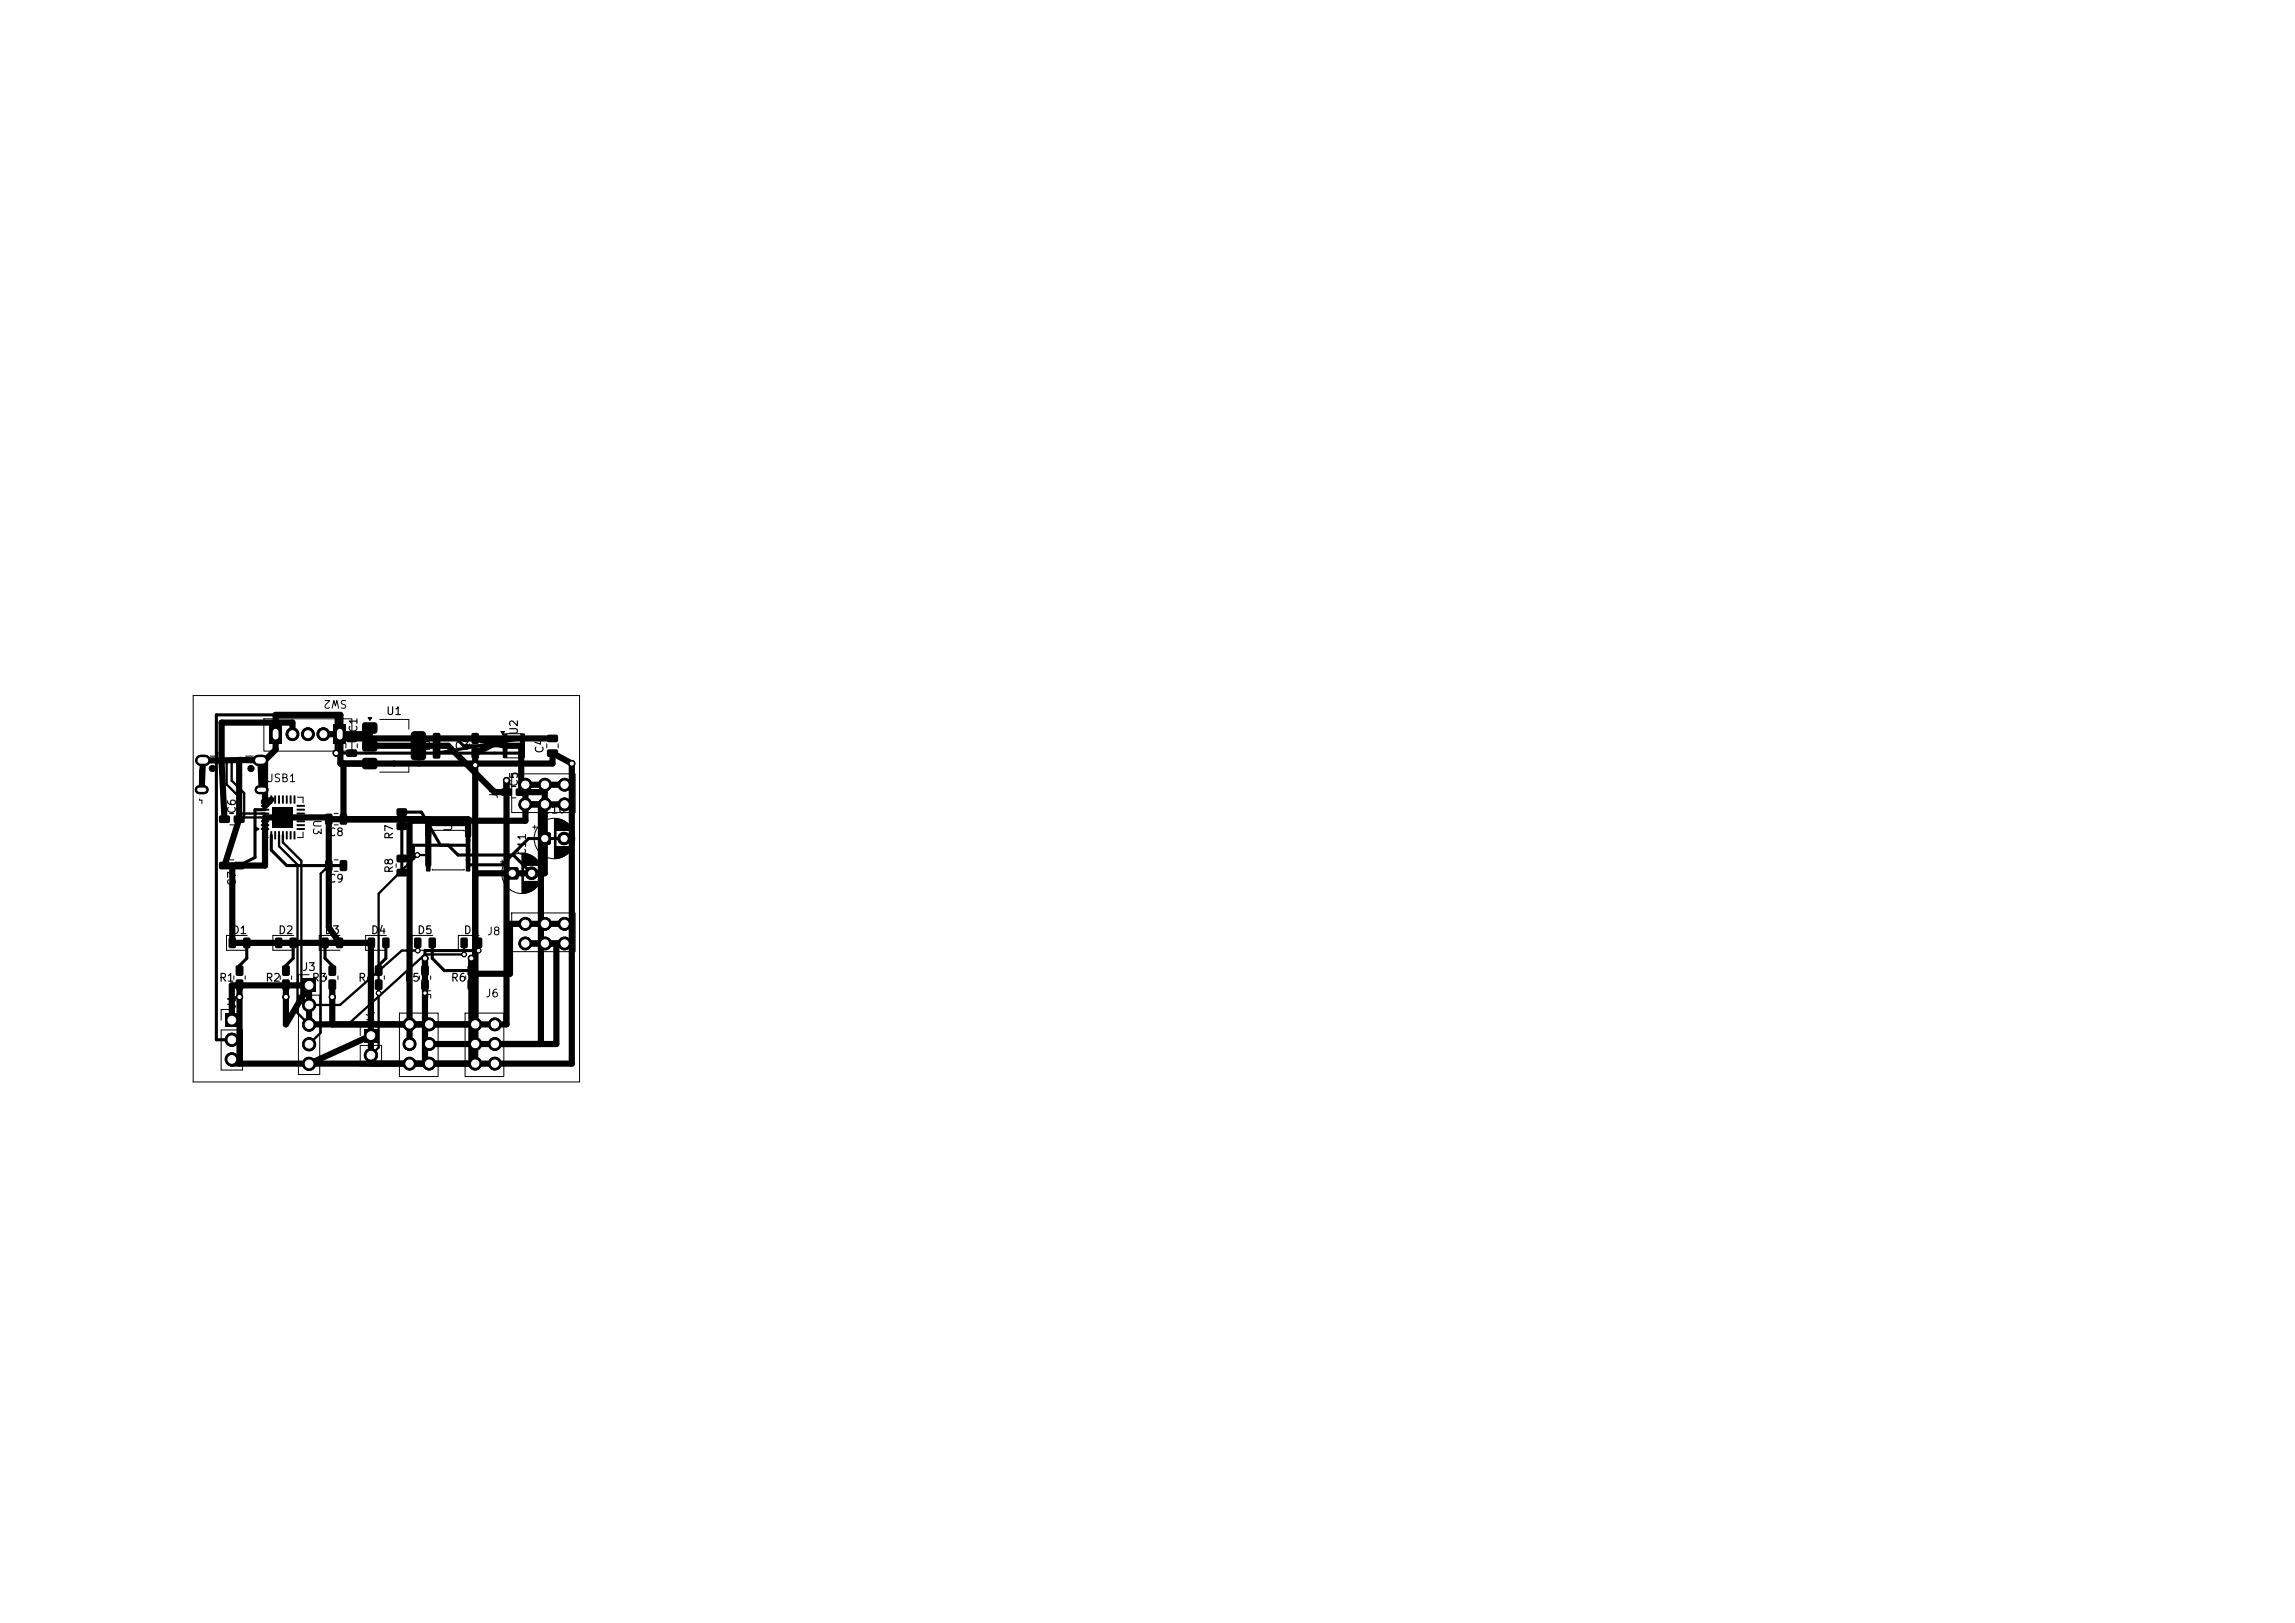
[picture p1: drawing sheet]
<svg xmlns="http://www.w3.org/2000/svg" width="297mm" height="210mm" viewBox="0 0 297 210" stroke-linecap="round" stroke-linejoin="round" font-family="sans-serif">
<defs><g id="words">
<g font-size="1">
<text x="45" y="90.3" transform="rotate(-180 45 90.3)">SW2</text>
<text x="46.5" y="94.9" transform="rotate(-90 46.5 94.9)">C1</text>
<text x="49.9" y="92.8">U1</text>
<text x="67.3" y="95.2" transform="rotate(-90 67.3 95.2)">U2</text>
<text x="34.3" y="101.4">USB1</text>
<text x="53.7" y="97.3">C2</text>
<text x="58.7" y="97.3">C3</text>
<text x="67.3" y="101.9" transform="rotate(-90 67.3 101.9)">C5</text>
<text x="70.6" y="97.6" transform="rotate(-90 70.6 97.6)">C4</text>
<text x="30.8" y="105.4" transform="rotate(-90 30.8 105.4)">C6</text>
<text x="40.3" y="106" transform="rotate(90 40.3 106)">U3</text>
<text x="58.8" y="107.7" transform="rotate(-90 58.8 107.7)">U5</text>
<text x="64.7" y="103.5" transform="rotate(-90 64.7 103.5)">J7</text>
<text x="70.2" y="105.5">C10</text>
<text x="42.4" y="108.4">C8</text>
<text x="51.1" y="113.1" transform="rotate(-90 51.1 113.1)">R8</text>
<text x="51.1" y="108.7" transform="rotate(-90 51.1 108.7)">R7</text>
<text x="68.3" y="110.8" transform="rotate(-90 68.3 110.8)">C11</text>
<text x="30.8" y="114.8" transform="rotate(-90 30.8 114.8)">C7</text>
<text x="42.4" y="114.4">C9</text>
<text x="29.9" y="121.1">D1</text>
<text x="35.9" y="121.1">D2</text>
<text x="39" y="125.9">J3</text>
<text x="41.9" y="121.1">D3</text>
<text x="47.9" y="121.1">D4</text>
<text x="53.9" y="121.1">D5</text>
<text x="59.9" y="121.1">D6</text>
<text x="62.9" y="121.3">J8</text>
<text x="28.3" y="127.3">R1</text>
<text x="30.8" y="130.6" transform="rotate(-90 30.8 130.6)">J1</text>
<text x="34.3" y="127.3">R2</text>
<text x="40.3" y="127.3">R3</text>
<text x="46.3" y="127.3">R4</text>
<text x="52.3" y="127.3">R5</text>
<text x="54.4" y="127.6" transform="rotate(90 54.4 127.6)">J5</text>
<text x="58.3" y="127.3">R6</text>
<text x="62.7" y="129.3">J6</text>
<text x="48.8" y="132.6" transform="rotate(-90 48.8 132.6)">J4</text>
</g>
</g></defs>
<g fill="#000" stroke="#000" stroke-width=".13">
<circle cx="27.5" cy="99.4" r=".4"/>
<circle cx="32.5" cy="99.4" r=".4"/>
<circle cx="37.8" cy="95" r=".82"/>
<circle cx="39.8" cy="95" r=".82"/>
<circle cx="41.8" cy="95" r=".82"/>
<circle cx="43.5" cy="97.4" r=".4"/>
<circle cx="61.5" cy="99" r=".4"/>
<circle cx="74" cy="98.8" r=".4"/>
<circle cx="54" cy="110.6" r=".3"/>
<circle cx="65.6" cy="101" r=".4"/>
<circle cx="68" cy="104.1" r=".82"/>
<circle cx="68" cy="101.5" r=".82"/>
<circle cx="68" cy="119.5" r=".82"/>
<circle cx="68.8" cy="113" r=".8"/>
<circle cx="70.5" cy="104.1" r=".82"/>
<circle cx="70.5" cy="101.5" r=".82"/>
<circle cx="70.5" cy="119.5" r=".82"/>
<circle cx="73" cy="108.5" r=".8"/>
<circle cx="73.1" cy="104.1" r=".82"/>
<circle cx="73.1" cy="101.5" r=".82"/>
<circle cx="73.1" cy="119.5" r=".82"/>
<circle cx="30" cy="134.5" r=".85"/>
<circle cx="30" cy="137.1" r=".85"/>
<circle cx="31" cy="129" r=".4"/>
<circle cx="37" cy="129" r=".4"/>
<circle cx="40" cy="130" r=".85"/>
<circle cx="40" cy="137.7" r=".85"/>
<circle cx="40" cy="135.1" r=".85"/>
<circle cx="40" cy="132.6" r=".85"/>
<circle cx="43" cy="129" r=".4"/>
<circle cx="48" cy="136.5" r=".85"/>
<circle cx="49" cy="128.5" r=".3"/>
<circle cx="53" cy="135.1" r=".82"/>
<circle cx="53" cy="132.5" r=".82"/>
<circle cx="53" cy="137.6" r=".82"/>
<circle cx="54.1" cy="123" r=".3"/>
<circle cx="55" cy="128.5" r=".3"/>
<circle cx="55" cy="124" r=".4"/>
<circle cx="55.5" cy="135.1" r=".82"/>
<circle cx="55.5" cy="132.5" r=".82"/>
<circle cx="55.5" cy="137.6" r=".82"/>
<circle cx="60.1" cy="123.5" r=".3"/>
<circle cx="61" cy="124" r=".4"/>
<circle cx="61.5" cy="132.5" r=".82"/>
<circle cx="61.5" cy="135.1" r=".82"/>
<circle cx="61.5" cy="137.6" r=".82"/>
<circle cx="61.9" cy="123" r=".3"/>
<circle cx="64" cy="135.1" r=".82"/>
<circle cx="64" cy="132.5" r=".82"/>
<circle cx="64" cy="137.6" r=".82"/>
<circle cx="68" cy="122.1" r=".82"/>
<circle cx="70.5" cy="122.1" r=".82"/>
<circle cx="73.1" cy="122.1" r=".82"/>
</g>
<g fill="#000">
<path d="M28.1 98.1h1.2v.4l-1.2 .1zM28.7 98.1h1.2l.1 .4-1.3 .1zM29.4 98.1h1.2v.4l-1.2 .1zM30 98.1h1.2l.1 .4-1.3 .1zM30.7 98.1h1.2v.4l-1.2 .1zM34.8 93.8h1.7v2.5h-1.7zM43.1 93.8h1.7v2.5h-1.7zM44.8 97h.2h1.1l.1 .2v.6l-.2 .2-1.1-.1-.1-.2zM44.8 95.1h.2h1.1l.1 .2v.6l-.2 .2-1.1-.1-.1-.2zM47 93.5h.2h1.5l.1 .3v1l-.3 .2-1.5-.1-.1-.3v-.9zM47 95.8h.2h1.5l.1 .3v1l-.3 .2-1.5-.1-.1-.3v-.9zM47 98.1h.2h1.5l.1 .3v1l-.3 .2-1.5-.1-.1-.3v-.9z"/>
<path d="M47.6 92.9h.5l-.2 .3zM53.3 94.7l.2-.1h1.1l.3 .1 .2 .2v3v.2l-.2 .2-1.4 .1-.3-.3v-3zM56.1 96.8l.6-.1 .3 .2v1l-.2 .3h-.5l-.3-.2v-1zM56.1 94.9l.6-.1 .3 .2v1l-.2 .3h-.5l-.3-.2v-1zM61.1 96.8l.6-.1 .3 .2v1l-.2 .3h-.5l-.3-.2v-1zM61.1 94.9l.6-.1 .3 .2v1l-.2 .3h-.5l-.3-.2v-1zM64.8 94.7h.5l-.3 .3zM65.1 94.9h.4l.2 .1v1.1l-.1 .1h-.4l-.1-.1zM65.1 95.9l.4-.1 .2 .1v1.1l-.1 .2h-.4l-.1-.1zM65.1 96.8h.4l.2 .1v1.1l-.1 .1h-.4l-.1-.1zM67.4 96.8h.4l.1 .1v1.1l-.1 .1h-.3l-.2-.1zM67.4 95.9l.4-.1 .1 .1v1.1l-.1 .2h-.3l-.2-.1z"/>
<path d="M67.4 94.9h.4l.1 .1v1.1l-.1 .1h-.3l-.2-.1zM70.8 97h.2h1.1l.1 .2v.6l-.2 .2-1.1-.1-.1-.2zM70.8 95.1h.2h1.1l.1 .2v.6l-.2 .2-1.1-.1-.1-.2zM28.4 105.6l.2-.1h1l.2 .3v.5l-.3 .2h-1l-.2-.2zM28.4 111.6l.2-.1h1l.2 .3v.5l-.3 .2h-1l-.2-.2zM30.3 105.6l.2-.1h1l.2 .3v.5l-.3 .2h-1l-.2-.2zM30.3 111.6l.2-.1h1l.2 .3v.5l-.3 .2h-1l-.2-.2zM33.2 107l.3 .3-.3 .2zM33.8 107.2l1-.1v.2l-1 .1zM33.8 106.7l1-.1v.2l-1 .1zM33.8 106.2l1-.1v.2l-1 .1zM33.8 105.7l1-.1v.2l-1 .1z"/>
<path d="M33.8 105.2l1-.1v.2l-1 .1zM33.8 104.7l1-.1v.2l-1 .1zM33.8 104.2l1-.1v.2l-1 .1zM35 102.9l.2 .1v1l-.2-.1zM35 107.6h.2v1h-.2zM35.3 104.4h2.7v2.7h-2.7zM35.5 102.9l.2 .1v1l-.2-.1zM35.5 107.6h.2v1h-.2zM36 102.9l.2 .1v1l-.2-.1zM36 107.6h.2v1h-.2zM36.5 102.9l.2 .1v1l-.2-.1zM36.5 107.6h.2v1h-.2z"/>
<path d="M37 102.9l.2 .1v1l-.2-.1zM37 107.6h.2v1h-.2zM37.5 102.9l.2 .1v1l-.2-.1zM37.5 107.6h.2v1h-.2zM38 102.9l.2 .1v1l-.2-.1zM38 107.6h.2v1h-.2zM38.4 104.2l1-.1 .1 .2-1.1 .1zM38.4 104.7l1-.1 .1 .2-1.1 .1zM38.4 105.2l1-.1 .1 .2-1.1 .1zM38.4 105.7l1-.1 .1 .2-1.1 .1zM38.4 106.2l1-.1 .1 .2-1.1 .1zM38.4 106.7l1-.1 .1 .2-1.1 .1z"/>
<path d="M38.4 107.2l1-.1 .1 .2-1.1 .1zM42.1 111.3h.7l.2 .1v1.1l-.1 .2h-.6l-.2-.1-.1-1.1zM42.1 105.3h.7l.2 .1v1.1l-.1 .2h-.6l-.2-.1-.1-1.1zM44 111.3h.7l.2 .1v1.1l-.1 .2h-.6l-.2-.1v-1.1zM44 105.3h.7l.2 .1v1.1l-.1 .2h-.6l-.2-.1v-1.1zM51.4 106.5l.1-.1h1l.2 .3v.6l-.3 .1h-.9l-.2-.2zM51.4 104.6h.1h1l.2 .2v.6l-.3 .2h-.9l-.2-.2zM51.4 112.5l.1-.1h1l.2 .3v.6l-.3 .1h-.9l-.2-.2zM51.4 110.6h.1h1l.2 .2v.6l-.3 .2h-.9l-.2-.2zM55.2 107.3l.4-.1 .1 .1v1.5l-.1 .2h-.3l-.2-.1zM55.2 108.5h.4l.1 .1v1.5l-.1 .1h-.3l-.2-.1zM55.2 109.8h.4l.1 .1v1.5l-.1 .1h-.3l-.2-.1z"/>
<path d="M55.2 111.1l.4-.1 .1 .1v1.5l-.1 .2h-.3l-.2-.1zM55.2 107.2h.4l-.2 .3zM60.3 111.1l.4-.1 .2 .1v1.5l-.1 .2h-.4l-.1-.1zM60.3 109.8h.4l.2 .1v1.5l-.1 .1h-.4l-.1-.1zM60.3 108.5h.4l.2 .1v1.5l-.1 .1h-.4l-.1-.1zM60.3 107.3l.4-.1 .2 .1v1.5l-.1 .2h-.4l-.1-.1zM64.9 102.1l.2-.1h1l.2 .3v.5l-.3 .2h-1l-.2-.2zM65.6 112.3l.1-.1 1.3 .1 .1 .2-.1 1.2-.1 .1-1.3-.1-.1-.1zM66.8 102.1l.2-.1h1l.2 .3v.5l-.3 .2h-1l-.2-.2zM69.8 107.8l.1-.1 1.3 .1 .1 .2-.1 1.2-.2 .1-1.2-.1-.1-.1zM29.1 131.2h1.7v1.7h-1.7zM30.6 126.8l.7-.1 .2 .2v1l-.1 .2h-.7l-.2-.1v-1z"/>
<path d="M30.6 125l.7-.1 .2 .1v1l-.1 .3h-.7l-.2-.2v-1zM29.6 121.4l.7-.1 .2 .2v1l-.1 .2h-.6l-.2-.2zM31.5 121.4l.7-.1 .2 .2v1l-.1 .2h-.6l-.2-.2zM36.6 126.8l.7-.1 .2 .2v1l-.1 .2h-.7l-.2-.1v-1zM36.6 125l.7-.1 .2 .1v1l-.1 .3h-.7l-.2-.2v-1zM35.6 121.4l.7-.1 .2 .2v1l-.1 .2h-.6l-.2-.2zM37.5 121.4l.7-.1 .2 .2v1l-.1 .2h-.6l-.2-.2zM39.1 126.7h1.7v1.7h-1.7zM41.6 121.4l.7-.1 .2 .2v1l-.1 .2h-.6l-.2-.2zM42.6 126.8l.7-.1 .2 .2v1l-.1 .2h-.7l-.2-.1v-1zM42.6 125l.7-.1 .2 .1v1l-.1 .3h-.7l-.2-.2v-1zM43.5 121.4l.7-.1 .2 .2v1l-.1 .2h-.6l-.2-.2z"/>
<path d="M47.6 121.4l.7-.1 .2 .2 .1 1-.2 .2h-.6l-.2-.2zM47.1 133.2h1.7v1.7h-1.7zM49.5 121.4l.7-.1 .2 .2v1l-.1 .2h-.6l-.2-.2zM48.6 126.8l.7-.1 .2 .2v1l-.1 .2h-.7l-.2-.1v-1zM48.6 125l.7-.1 .2 .1v1l-.1 .3h-.7l-.2-.2v-1zM53.6 121.4l.7-.1 .2 .2 .1 1-.2 .2h-.6l-.2-.2zM55.5 121.4l.7-.1 .2 .2v1l-.1 .2h-.6l-.2-.2zM54.6 126.8l.7-.1 .2 .2v1l-.1 .2h-.7l-.2-.1v-1zM54.6 125l.7-.1 .2 .1v1l-.1 .3h-.7l-.2-.2v-1zM59.6 121.4l.7-.1 .2 .2v1l-.1 .2h-.6l-.2-.2zM61.5 121.4l.7-.1 .2 .2v1l-.1 .2h-.6l-.2-.2zM60.6 126.8l.7-.1 .2 .2v1l-.1 .2h-.7l-.2-.1v-1z"/>
<path d="M60.6 125l.7-.1 .2 .1v1l-.1 .3h-.7l-.2-.2v-1z"/>
</g>
<path d="M26 98.4h.5M33.4 98.4h.6" fill="none" stroke="#000" stroke-width="1.4"/>
<path d="M25.8 102.2h.6M33.5 102.2h.7" fill="none" stroke="#000" stroke-width="1.2"/>
<g fill="none" stroke="#000" stroke-width=".8">
<path d="M31.3 98.3l2.4 .1 .2 3.8M31.3 98.3l-5 .1-.2 3.8M31.3 98.3h-.4v7.7l-1.9 6h5.3v-6.2h8.2v14.2l1.4 2M37.9 95v-1.5h-9.2v5.2l.3 7.3M44.4 98.8v7.2M45.5 95.6h26M47.8 96.5h10.2l6 6h1.5M47.8 94.2v.8h-5.9M61.5 95.6l3.9 .9h2v6h3.1v10.5h-9M65.4 95.6l-3.9 1.9v40.1M30.1 112v10h18M35.1 103.5l-.8 .8v-5.9l1.4-1.4v-4.5h8.3v6.3h27.5v-1.3l2.5 1.3v38.8h-44v-.5"/>
<path d="M42.5 106h18.1v2.1M52 106v.9M55.4 106v5.9M55.4 106.5h5.2M65.5 101v31.6h-25.5v-5.1M68 104.1h5.1M68 101.5h5.1M68 101.5v4.7h-15v28.9M70 104.1v31M73.1 119.5h-7.1v6.5h-4.5M31 127.4v10.2M37 127.4v5.2l3-5.1"/>
<path d="M40 127.5h-10v4.5M43 127.4v5.2M48 122v15.6M48 134l-8 3.7M55 124v13.6M61 124v13.6M68 122.1h5.1M72 122.1v13h-16.5"/>
</g>
<path d="M29.3 98.3v3.2l1.7 1.7v2.1h3.3M30 98.3v2.7l1.6 1.6v3.2h2.7M36.1 108.1v1.4l2.4 2.4v19.2l1.5 1.5h5l10-9.1h5.1v-1.5M36.6 108.1v.9l2.4 2.4v17.6l1 1h4l8-7h2.1v-1M42.5 112l-1 1.1v20.5l-1.5 1.5M55.4 110.6h-1.4l-5 5v19.9l-1 1" fill="none" stroke="#000" stroke-width=".3"/>
<g fill="none" stroke="#000" stroke-width=".4">
<path d="M56.5 95.6h2.5l1 .9h7.6M67.6 97.5h-24.1v-5h-15.5v42h2M67.6 95.6l-11.1 1.9M34.3 104.8h-1.3v6.2l-2.1 1M35.1 108.1v1.9l2 2h7.3M57 109.4l-2.5-4.3h-2.5v7.8M58 109.4l1.3 1.2h7.1l2.4 2.4M60.6 109.4h-7.1v1.7h-1.5M73 108.5h-4.6l-3.4 3.4h-4.4M31.9 122v2l-.9 .9v.7M37.9 122v2l-.9 .9v.7M42.1 122v2l.9 .9v.7"/>
<path d="M49.9 122v2l-.9 .9v.7M55.9 122v2l1.6 1.6h3.5v1.8M61.9 122v1h-6.9v5.5"/>
</g>
<g fill="none" stroke="#000" stroke-width=".13">
<path d="M25 90h50v50h-50zM25.8 99.6v1.4M28.9 97.4h-.7v.4h-1M31.8 97.8h1M34.1 99.6v1.4M34.2 93h11.3v4.2h-11.3zM44.8 96.2v.6M46.2 96.2v.6M47.6 92.9h.5l-.2 .3zM49.2 93.1h3.7v1.3M52.9 98.7v1.2h-3.7M55.8 96.2v.6"/>
<path d="M57.2 96.2v.6M60.8 96.2v.6M62.2 96.2v.6M64.8 94.7h.5l-.3 .3zM65.6 95h1.8M65.6 98h1.8M70.8 96.2v.6M72.2 96.2v.6M25.8 103.4v.1h.3v.5M29.7 111.3h.6M29.7 112.7h.6M29.7 105.3h.6"/>
<path d="M29.7 106.7h.6M33.2 107l.3 .3-.3 .2zM34 107.7v.7h.7M34.1 103.4v.1h-.3v.5M34.7 103.2h-.7v.7M38.5 103.2h.7v.7M39.2 107.7v.7h-.7M43.2 111.3h.6M43.2 112.7h.6M43.2 105.3h.6M43.2 106.7h.6M51.3 105.8v.4"/>
<path d="M51.3 111.8v.4M52.7 105.8v.4M52.7 111.8v.4M55.2 107.2h.4l-.2 .3zM55.9 107.5v-.1h4.2v.1M55.9 112.5v.1h4.2v-.1M64.7 111.5h.5M65 111.3v.5M66.2 118.1h8.2v5h-8.2zM66.2 100.1h8.2v5h-8.2zM66.2 101.8h.6M66.2 103.2h.6"/>
<path d="M67.5 110.4v5.2M67.6 110.4v5.2M67.7 110.4v5.2M67.8 110.4v1.6M67.8 114v1.6M67.9 110.4v1.6M67.9 114v1.6M67.9 110.5v1.5M67.9 114v1.5M68 110.5v1.5M68 114v1.5M68.1 110.5v1.5"/>
<path d="M68.1 114v1.5M68.2 110.5v1.5M68.2 114v1.5M68.3 110.5v1.5M68.3 114v1.5M68.4 110.6v1.4M68.4 114v1.4M68.5 110.6v1.4M68.5 114v1.4M68.6 110.6v1.4M68.6 114v1.4M68.6 110.7v1.3"/>
<path d="M68.6 114v1.3M68.7 110.7v1.3M68.7 114v1.3M68.8 110.7v1.3M68.8 114v1.3M68.8 110.8v1.2M68.8 114v1.2M68.9 110.8v1.2M68.9 114v1.2M68.9 107h.5M69 110.8v1.2M69 114v1.2"/>
<path d="M69 110.9v1.1M69 114v1.1M69.1 110.9v1.1M69.1 114v1.1M69.2 111v1M69.2 114v1M69.2 106.8v.5M69.3 111.1v.9M69.3 114v.9M69.4 111.1v.9M69.4 114v.9M69.4 111.2v.8"/>
<path d="M69.4 114v.8M69.5 111.3v.7M69.5 114v.7M69.6 111.3v.7M69.6 114v.7M69.6 111.4v.6M69.6 114v.6M69.7 111.5v.5M69.7 114v.5M69.7 111.6v.4M69.7 114v.4M69.8 111.6v.4"/>
<path d="M69.8 114v.4M69.8 111.7v.3M69.8 114v.3M69.9 111.8v2.4M69.9 111.9v2.2M69.9 112v2M70 112.1v1.8M70 112.2v1.6M70.1 112.3v1.4M70.1 112.5v1M70.1 112.7v.6M71.7 105.9v5.2"/>
<path d="M71.8 105.9v5.2M71.9 105.9v5.2M72 105.9v1.6M72 109.5v1.6M72.1 105.9v1.6M72.1 109.5v1.6M72.1 106v1.5M72.1 109.5v1.5M72.2 106v1.5M72.2 109.5v1.5M72.3 106v1.5M72.3 109.5v1.5"/>
<path d="M72.4 106v1.5M72.4 109.5v1.5M72.5 106v1.5M72.5 109.5v1.5M72.6 106.1v1.4M72.6 109.5v1.4M72.7 106.1v1.4M72.7 109.5v1.4M72.8 106.1v1.4M72.8 109.5v1.4M72.8 106.2v1.3M72.8 109.5v1.3"/>
<path d="M72.9 106.2v1.3M72.9 109.5v1.3M73 106.2v1.3M73 109.5v1.3M73 106.3v1.2M73 109.5v1.2M73.1 106.3v1.2M73.1 109.5v1.2M73.2 106.4v1.1M73.2 109.5v1.1M73.3 106.4v1.1M73.3 109.5v1.1"/>
<path d="M73.3 106.5v1M73.3 109.5v1M73.4 106.5v1M73.4 109.5v1M73.5 106.6v.9M73.5 109.5v.9M73.6 106.7v.8M73.6 109.5v.8M73.7 106.8v.7M73.7 109.5v.7M73.8 106.8v.7M73.8 109.5v.7"/>
<path d="M73.8 106.9v.6M73.8 109.5v.6M73.9 107v.5M73.9 109.5v.5M73.9 107.1v.4M73.9 109.5v.4M74 107.1v.4M74 109.5v.4M74 107.2v.3M74 109.5v.3M74.1 107.3v2.4M74.1 107.4v2.2"/>
<path d="M74.2 107.5v2M74.2 107.6v1.8M74.2 107.7v1.6M74.3 107.8v1.4M74.3 108v1M74.4 108.2v.6M28.6 133.3h2.8v5.2h-2.8zM30 130.6h-1.4v1.4M30.3 126.3v.4M31.7 126.3v.4M32 121h-2.7v2h2.7M36.3 126.3v.4"/>
<path d="M37.7 126.3v.4M38 121h-2.7v2h2.7M38.6 128.8h2.8v10.2h-2.8zM40 126.1h-1.4v1.4M42.3 126.3v.4M43.7 126.3v.4M44 121h-2.7v2h2.7M46.6 135.3h2.8v2.6h-2.8zM48 132.6h-1.4v1.4M48.3 126.3v.4M49.7 126.3v.4M50 121h-2.7v2h2.7"/>
<path d="M51.7 131.1h5v8.2h-5zM54.3 126.3v.4M55.7 126.3v.4M56 121h-2.7v2h2.7M60.2 131.1h5v8.2h-5zM60.3 126.3v.4M61.7 126.3v.4M62 121h-2.7v2h2.7"/>
<circle cx="67.5" cy="113" r="2.62"/>
<circle cx="71.7" cy="108.5" r="2.62"/>
</g>
<g fill="#fff" stroke="#fff" stroke-width=".13">
<circle cx="55" cy="124" r=".2"/>
<circle cx="31" cy="129" r=".2"/>
<circle cx="61" cy="124" r=".2"/>
<circle cx="74" cy="98.8" r=".2"/>
<circle cx="54.1" cy="123" r=".15"/>
<circle cx="60.1" cy="123.5" r=".15"/>
<circle cx="61.5" cy="99" r=".2"/>
<circle cx="43" cy="129" r=".2"/>
<circle cx="37" cy="129" r=".2"/>
<circle cx="65.5" cy="101" r=".2"/>
<circle cx="43.5" cy="97.5" r=".2"/>
<circle cx="49" cy="128.5" r=".15"/>
<circle cx="54" cy="110.6" r=".15"/>
<circle cx="61.9" cy="123" r=".15"/>
<circle cx="55" cy="128.5" r=".15"/>
<circle cx="68" cy="122.1" r=".47"/>
<circle cx="70.5" cy="122.1" r=".47"/>
<circle cx="73.1" cy="122.1" r=".47"/>
<circle cx="68" cy="119.5" r=".47"/>
<circle cx="70.5" cy="119.5" r=".47"/>
<circle cx="73.1" cy="119.5" r=".47"/>
<circle cx="37.8" cy="95" r=".45"/>
<circle cx="39.8" cy="95" r=".45"/>
<circle cx="41.8" cy="95" r=".45"/>
<circle cx="66.3" cy="113" r=".4"/>
<circle cx="68.8" cy="113" r=".4"/>
<circle cx="64" cy="137.6" r=".47"/>
<circle cx="64" cy="135.1" r=".47"/>
<circle cx="64" cy="132.5" r=".47"/>
<circle cx="61.5" cy="132.5" r=".47"/>
<circle cx="61.5" cy="135.1" r=".47"/>
<circle cx="61.5" cy="137.6" r=".47"/>
<circle cx="30" cy="132" r=".5"/>
<circle cx="30" cy="134.5" r=".5"/>
<circle cx="30" cy="137.1" r=".5"/>
<circle cx="68" cy="104.1" r=".47"/>
<circle cx="70.5" cy="104.1" r=".47"/>
<circle cx="73.1" cy="104.1" r=".47"/>
<circle cx="68" cy="101.5" r=".47"/>
<circle cx="70.5" cy="101.5" r=".47"/>
<circle cx="73.1" cy="101.5" r=".47"/>
<circle cx="48" cy="134" r=".5"/>
<circle cx="48" cy="136.5" r=".5"/>
<circle cx="40" cy="127.5" r=".5"/>
<circle cx="40" cy="130" r=".5"/>
<circle cx="40" cy="132.6" r=".5"/>
<circle cx="40" cy="135.1" r=".5"/>
<circle cx="40" cy="137.7" r=".5"/>
<circle cx="70.5" cy="108.5" r=".4"/>
<circle cx="73" cy="108.5" r=".4"/>
<circle cx="55.5" cy="137.6" r=".47"/>
<circle cx="55.5" cy="135.1" r=".47"/>
<circle cx="55.5" cy="132.5" r=".47"/>
<circle cx="53" cy="132.5" r=".47"/>
<circle cx="53" cy="135.1" r=".47"/>
<circle cx="53" cy="137.6" r=".47"/>
</g>
<path d="M35.7 94.7v.6M44 94.7v.6" fill="none" stroke="#fff" stroke-width=".75"/>
<path d="M26 98.4h.5M33.4 98.4h.6" fill="none" stroke="#fff" stroke-width=".85"/>
<path d="M25.8 102.2h.6M33.5 102.2h.7" fill="none" stroke="#fff" stroke-width=".55"/>
<use href="#words"/>
</svg>
